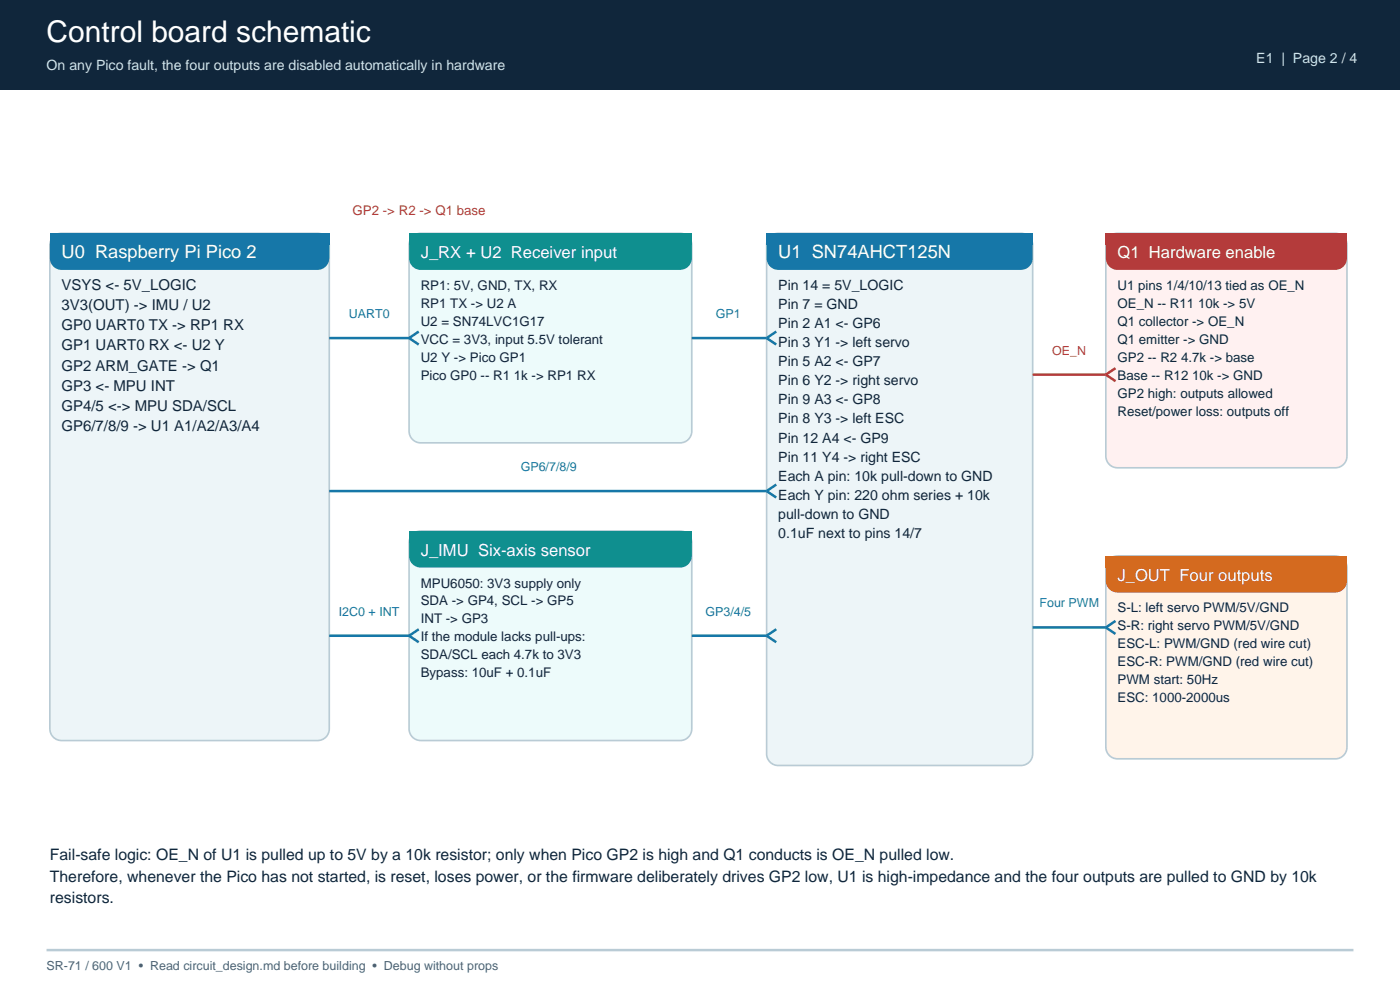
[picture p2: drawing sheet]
<svg xmlns="http://www.w3.org/2000/svg" width="297mm" height="210mm" viewBox="0 0 297 210" stroke-linecap="round" stroke-linejoin="round" font-family="sans-serif">
<defs><g id="words">
<text font-size="6.3" fill="#fff" x="9.9" y="8.8">Control board schematic</text>
<g font-size="3.9" fill="#fff">
<text x="13.1" y="54.8">U0 Raspberry Pi Pico 2</text>
<text x="165.1" y="54.8">U1 SN74AHCT125N</text>
</g>
<g font-size="3.5" fill="#fff">
<text x="89.3" y="54.8">J_RX + U2 Receiver input</text>
<text x="237.1" y="54.8">Q1 Hardware enable</text>
<text x="89.3" y="117.9">J_IMU Six-axis sensor</text>
<text x="237.1" y="123.2">J_OUT Four outputs</text>
</g>
<g font-size="3.4" fill="#10263b">
<text x="10.6" y="182.5">Fail-safe logic: OE_N of U1 is pulled up to 5V by a 10k resistor; only when Pico GP2 is high and Q1 conducts is OE_N pulled low.</text>
<text x="10.6" y="187">Therefore, whenever the Pico has not started, is reset, loses power, or the firmware deliberately drives GP2 low, U1 is high-impedance and the four outputs are pulled to GND by 10k</text>
<text x="10.6" y="191.5">resistors.</text>
</g>
<g font-size="3.2" fill="#10263b">
<text x="13.1" y="61.5">VSYS &lt;- 5V_LOGIC</text>
<text x="13.1" y="65.8">3V3(OUT) -&gt; IMU / U2</text>
<text x="13.1" y="70.1">GP0 UART0 TX -&gt; RP1 RX</text>
<text x="13.1" y="74.3">GP1 UART0 RX &lt;- U2 Y</text>
<text x="13.1" y="78.6">GP2 ARM_GATE -&gt; Q1</text>
<text x="13.1" y="82.9">GP3 &lt;- MPU INT</text>
<text x="13.1" y="87.2">GP4/5 &lt;-&gt; MPU SDA/SCL</text>
<text x="13.1" y="91.5">GP6/7/8/9 -&gt; U1 A1/A2/A3/A4</text>
</g>
<g font-size="3" fill="#c9e6ef">
<text x="9.9" y="14.8">On any Pico fault, the four outputs are disabled automatically in hardware</text>
<text x="266.5" y="13.4">E1 | Page 2 / 4</text>
</g>
<g font-size="3" fill="#10263b">
<text x="165.1" y="61.5">Pin 14 = 5V_LOGIC</text>
<text x="165.1" y="65.5">Pin 7 = GND</text>
<text x="165.1" y="69.6">Pin 2 A1 &lt;- GP6</text>
<text x="165.1" y="73.6">Pin 3 Y1 -&gt; left servo</text>
<text x="165.1" y="77.7">Pin 5 A2 &lt;- GP7</text>
<text x="165.1" y="81.7">Pin 6 Y2 -&gt; right servo</text>
<text x="165.1" y="85.8">Pin 9 A3 &lt;- GP8</text>
<text x="165.1" y="89.8">Pin 8 Y3 -&gt; left ESC</text>
<text x="165.1" y="93.9">Pin 12 A4 &lt;- GP9</text>
<text x="165.1" y="97.9">Pin 11 Y4 -&gt; right ESC</text>
<text x="165.1" y="102">Each A pin: 10k pull-down to GND</text>
<text x="165.1" y="106">Each Y pin: 220 ohm series + 10k</text>
<text x="165.1" y="110.1">pull-down to GND</text>
<text x="165.1" y="114.1">0.1uF next to pins 14/7</text>
</g>
<text font-size="2.8" fill="#b43b3b" x="74.8" y="45.6">GP2 -&gt; R2 -&gt; Q1 base</text>
<g font-size="2.8" fill="#10263b">
<text x="89.3" y="61.5">RP1: 5V, GND, TX, RX</text>
<text x="89.3" y="65.3">RP1 TX -&gt; U2 A</text>
<text x="237.1" y="61.5">U1 pins 1/4/10/13 tied as OE_N</text>
<text x="237.1" y="65.3">OE_N -- R11 10k -&gt; 5V</text>
<text x="89.3" y="69.1">U2 = SN74LVC1G17</text>
<text x="237.1" y="69.1">Q1 collector -&gt; OE_N</text>
<text x="89.3" y="72.9">VCC = 3V3, input 5.5V tolerant</text>
<text x="89.3" y="76.7">U2 Y -&gt; Pico GP1</text>
<text x="237.1" y="72.9">Q1 emitter -&gt; GND</text>
<text x="237.1" y="76.7">GP2 -- R2 4.7k -&gt; base</text>
<text x="89.3" y="80.5">Pico GP0 -- R1 1k -&gt; RP1 RX</text>
<text x="237.1" y="80.5">Base -- R12 10k -&gt; GND</text>
<text x="237.1" y="84.3">GP2 high: outputs allowed</text>
<text x="237.1" y="88.2">Reset/power loss: outputs off</text>
<text x="89.3" y="124.6">MPU6050: 3V3 supply only</text>
<text x="89.3" y="128.4">SDA -&gt; GP4, SCL -&gt; GP5</text>
<text x="237.1" y="129.9">S-L: left servo PWM/5V/GND</text>
<text x="89.3" y="132.2">INT -&gt; GP3</text>
<text x="89.3" y="136.1">If the module lacks pull-ups:</text>
<text x="237.1" y="133.7">S-R: right servo PWM/5V/GND</text>
<text x="237.1" y="137.5">ESC-L: PWM/GND (red wire cut)</text>
<text x="89.3" y="139.9">SDA/SCL each 4.7k to 3V3</text>
<text x="89.3" y="143.7">Bypass: 10uF + 0.1uF</text>
<text x="237.1" y="141.3">ESC-R: PWM/GND (red wire cut)</text>
<text x="237.1" y="145.2">PWM start: 50Hz</text>
<text x="237.1" y="149">ESC: 1000-2000us</text>
</g>
<g font-size="2.6" fill="#1677a8">
<text x="74" y="67.5">UART0</text>
<text x="151.9" y="67.5">GP1</text>
<text x="110.5" y="99.9">GP6/7/8/9</text>
<text x="71.9" y="130.6">I2C0 + INT</text>
<text x="149.7" y="130.6">GP3/4/5</text>
<text x="220.5" y="128.9">Four PWM</text>
</g>
<text font-size="2.6" fill="#b43b3b" x="223.2" y="75.2">OE_N</text>
<text font-size="2.6" fill="#496479" x="9.9" y="205.8">SR-71 / 600 V1 • Read circuit_design.md before building • Debug without props</text>
</g></defs>
<path d="M0 0h297v19.1h-297z" fill-rule="evenodd" fill="#10263b"/>
<path d="M11.5 50l1-.4 .6-.1h54.3a2.47 2.47 0 0 1 2.4 2.5v102.6a2.47 2.47 0 0 1-2.4 2.5h-54.3a2.47 2.47 0 0 1-2.5-2.5v-102.6a2.46 2.46 0 0 1 .9-2z" fill-rule="evenodd" fill="#edf5f8" stroke="#b9cbd5" stroke-width=".35"/>
<g fill="#1677a8">
<path d="M11.5 50l1-.4 .6-.1h54.3a2.47 2.47 0 0 1 2.4 2.5v2.8a2.47 2.47 0 0 1-2.4 2.4h-54.3a2.47 2.47 0 0 1-2.5-2.4v-2.8a2.46 2.46 0 0 1 .9-2z" fill-rule="evenodd"/>
<path d="M10.6 49.5h59.2v2.5h-59.2z" fill-rule="evenodd"/>
</g>
<path d="M87.7 50l1-.4 .6-.1h55a2.47 2.47 0 0 1 2.5 2.5v39.5a2.47 2.47 0 0 1-2.5 2.4h-55a2.47 2.47 0 0 1-2.5-2.4v-39.5a2.46 2.46 0 0 1 .9-2z" fill-rule="evenodd" fill="#edfbfb" stroke="#b9cbd5" stroke-width=".35"/>
<g fill="#0f8f8f">
<path d="M87.7 50l1-.4 .6-.1h55a2.47 2.47 0 0 1 2.5 2.5v2.8a2.47 2.47 0 0 1-2.5 2.4h-55a2.47 2.47 0 0 1-2.5-2.4v-2.8a2.46 2.46 0 0 1 .9-2z" fill-rule="evenodd"/>
<path d="M86.8 49.5h60v2.5h-60z" fill-rule="evenodd"/>
</g>
<path d="M87.7 113.2l1-.5 .6-.1h55a2.47 2.47 0 0 1 2.5 2.5v39.5a2.47 2.47 0 0 1-2.5 2.5h-55a2.47 2.47 0 0 1-2.5-2.5v-39.5a2.46 2.46 0 0 1 .9-1.9z" fill-rule="evenodd" fill="#edfbfb" stroke="#b9cbd5" stroke-width=".35"/>
<g fill="#0f8f8f">
<path d="M87.7 113.2l1-.5 .6-.1h55a2.47 2.47 0 0 1 2.5 2.5v2.8a2.47 2.47 0 0 1-2.5 2.5h-55a2.47 2.47 0 0 1-2.5-2.5v-2.8a2.46 2.46 0 0 1 .9-1.9z" fill-rule="evenodd"/>
<path d="M86.8 112.6h60v2.5h-60z" fill-rule="evenodd"/>
</g>
<path d="M163.6 50l.9-.4 .6-.1h51.5a2.47 2.47 0 0 1 2.5 2.5v107.9a2.47 2.47 0 0 1-2.5 2.5h-51.5a2.47 2.47 0 0 1-2.5-2.5v-107.9a2.46 2.46 0 0 1 1-2z" fill-rule="evenodd" fill="#edf5f8" stroke="#b9cbd5" stroke-width=".35"/>
<g fill="#1677a8">
<path d="M163.6 50l.9-.4 .6-.1h51.5a2.47 2.47 0 0 1 2.5 2.5v2.8a2.47 2.47 0 0 1-2.5 2.4h-51.5a2.47 2.47 0 0 1-2.5-2.4v-2.8a2.46 2.46 0 0 1 1-2z" fill-rule="evenodd"/>
<path d="M162.6 49.5h56.5v2.5h-56.5z" fill-rule="evenodd"/>
</g>
<path d="M235.5 50l1-.4 .6-.1h46.2a2.47 2.47 0 0 1 2.5 2.5v44.8a2.47 2.47 0 0 1-2.5 2.4h-46.2a2.47 2.47 0 0 1-2.5-2.4v-44.8a2.46 2.46 0 0 1 .9-2z" fill-rule="evenodd" fill="#fff1f1" stroke="#b9cbd5" stroke-width=".35"/>
<g fill="#b43b3b">
<path d="M235.5 50l1-.4 .6-.1h46.2a2.47 2.47 0 0 1 2.5 2.5v2.8a2.47 2.47 0 0 1-2.5 2.4h-46.2a2.47 2.47 0 0 1-2.5-2.4v-2.8a2.46 2.46 0 0 1 .9-2z" fill-rule="evenodd"/>
<path d="M234.6 49.5h51.2v2.5h-51.2z" fill-rule="evenodd"/>
</g>
<path d="M235.5 118.5l1-.5 .6-.1h46.2a2.47 2.47 0 0 1 2.5 2.5v38.1a2.47 2.47 0 0 1-2.5 2.5h-46.2a2.47 2.47 0 0 1-2.5-2.5v-38.1a2.46 2.46 0 0 1 .9-1.9z" fill-rule="evenodd" fill="#fff4ea" stroke="#b9cbd5" stroke-width=".35"/>
<g fill="#d46a1f">
<path d="M235.5 118.5l1-.5 .6-.1h46.2a2.47 2.47 0 0 1 2.5 2.5v2.8a2.47 2.47 0 0 1-2.5 2.5h-46.2a2.47 2.47 0 0 1-2.5-2.5v-2.8a2.46 2.46 0 0 1 .9-1.9z" fill-rule="evenodd"/>
<path d="M234.6 117.9h51.2v2.5h-51.2z" fill-rule="evenodd"/>
</g>
<g fill="none" stroke="#1677a8" stroke-width=".53">
<path d="M69.8 71.7h17M86.8 71.7l2 1.4M88.8 70.3l-2 1.4M146.8 71.7h15.8M162.6 71.7l2.1 1.4M164.7 70.3l-2.1 1.4M69.8 104.2h92.8M162.6 104.2l2.1 1.3M164.7 102.8l-2.1 1.4M69.8 134.9h17M86.8 134.9l2 1.3M88.8 133.5l-2 1.4"/>
<path d="M146.8 134.9h15.8M162.6 134.9l2.1 1.3M164.7 133.5l-2.1 1.4M219.1 133.1h15.5M234.6 133.1l2 1.4M236.6 131.7l-2 1.4"/>
</g>
<path d="M219.1 79.5h15.5M234.6 79.5l2 1.3M236.6 78.1l-2 1.4" fill="none" stroke="#b43b3b" stroke-width=".53"/>
<path d="M9.9 201.5h277.2" fill="none" stroke="#b9cbd5" stroke-width=".53"/>
<use href="#words"/>
</svg>
